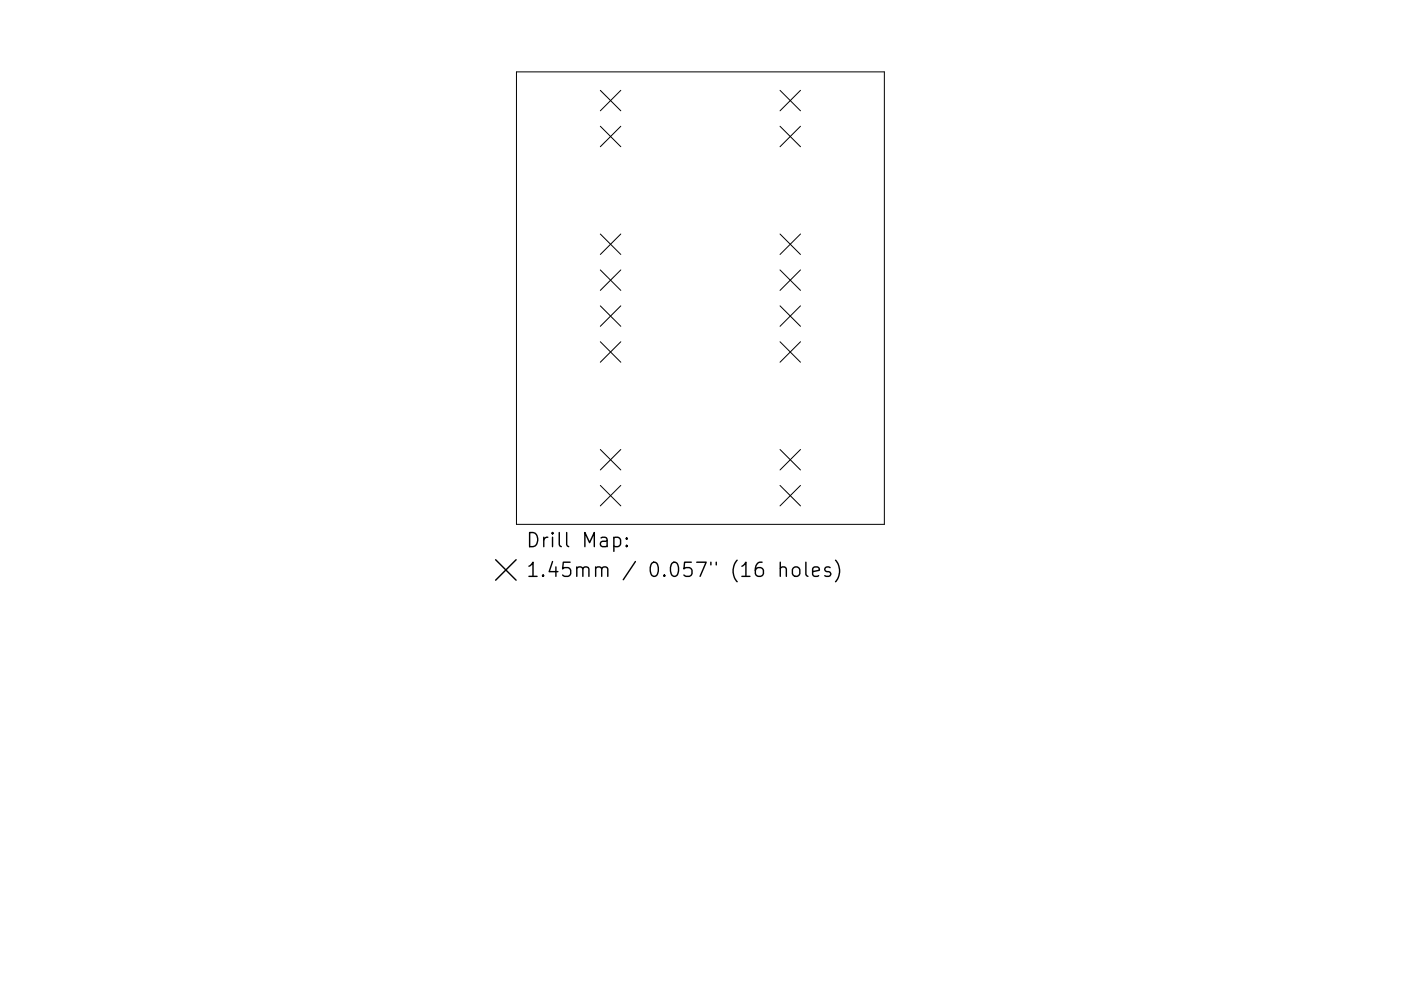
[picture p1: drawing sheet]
<svg xmlns="http://www.w3.org/2000/svg" width="297mm" height="210mm" viewBox="0 0 297 210" stroke-linecap="round" stroke-linejoin="round" font-family="sans-serif">
<defs><g id="words">
<g font-size="4.2">
<text x="111.4" y="116.1">Drill Map:</text>
<text x="111.4" y="122.4">1.45mm / 0.057&quot; (16 holes)</text>
</g>
</g></defs>
<g fill="none" stroke="#000" stroke-width=".21">
<path d="M109.5 15.3h78v96h-78zM127.3 19.2l4.3 4.3M131.6 19.2l-4.3 4.3M165.4 19.2l4.3 4.3M169.7 19.2l-4.3 4.3M127.3 26.8l4.3 4.3M131.6 26.8l-4.3 4.3M165.4 26.8l4.3 4.3M169.7 26.8l-4.3 4.3M127.3 49.6l4.3 4.4M127.3 57.3l4.3 4.3M131.6 49.6l-4.3 4.4"/>
<path d="M131.6 57.3l-4.3 4.3M165.4 49.6l4.3 4.4M165.4 57.3l4.3 4.3M169.7 57.3l-4.3 4.3M169.7 49.6l-4.3 4.4M127.3 64.9l4.3 4.3M127.3 72.5l4.3 4.4M131.6 64.9l-4.3 4.3M131.6 72.5l-4.3 4.4M165.4 64.9l4.3 4.3M165.4 72.5l4.3 4.4M169.7 64.9l-4.3 4.3"/>
<path d="M169.7 72.5l-4.3 4.4M127.3 95.4l4.3 4.3M131.6 95.4l-4.3 4.3M165.4 95.4l4.3 4.3M169.7 95.4l-4.3 4.3M127.3 103l4.3 4.3M131.6 103l-4.3 4.3M165.4 103l4.3 4.3M169.7 103l-4.3 4.3"/>
</g>
<path d="M105.1 118.8l4.3 4.3M109.4 118.8l-4.3 4.3M130.1 114.1l.9-.1 .6 .6v.8l-.3 .4-.3 .2-.9-.2M132.9 115.7l.1 .1-.1 .2-.2-.2 .2-.1v.3M132.9 114.1l.1 .2-.1 .1-.2-.1 .2-.2v.3M165.4 119.3v3M170.9 119.3v2.6l.4 .4M177.1 118.9a3.4 3.4 0 0 1 0 4.5M165.4 120.6a.74 .74 0 0 1 1.3 .1v1.6M168.1 120.6a.81 .81 0 0 1 .9-.3 .81 .81 0 0 1 .6 .6v.8a.81 .81 0 0 1-.8 .6 .81 .81 0 0 1-.8-.6v-.8zM172.3 121.3l1.4-.3-.1-.6-.9-.1-.4 .4v1.2l.1 .2 .3 .2 .9-.2M176 120.4l-.7-.1-.4 .4 .1 .4 1 .3 .1 .3-.1 .4-.3 .2-.8-.2" fill="none" stroke="#000" stroke-width=".3"/>
<use href="#words"/>
</svg>
